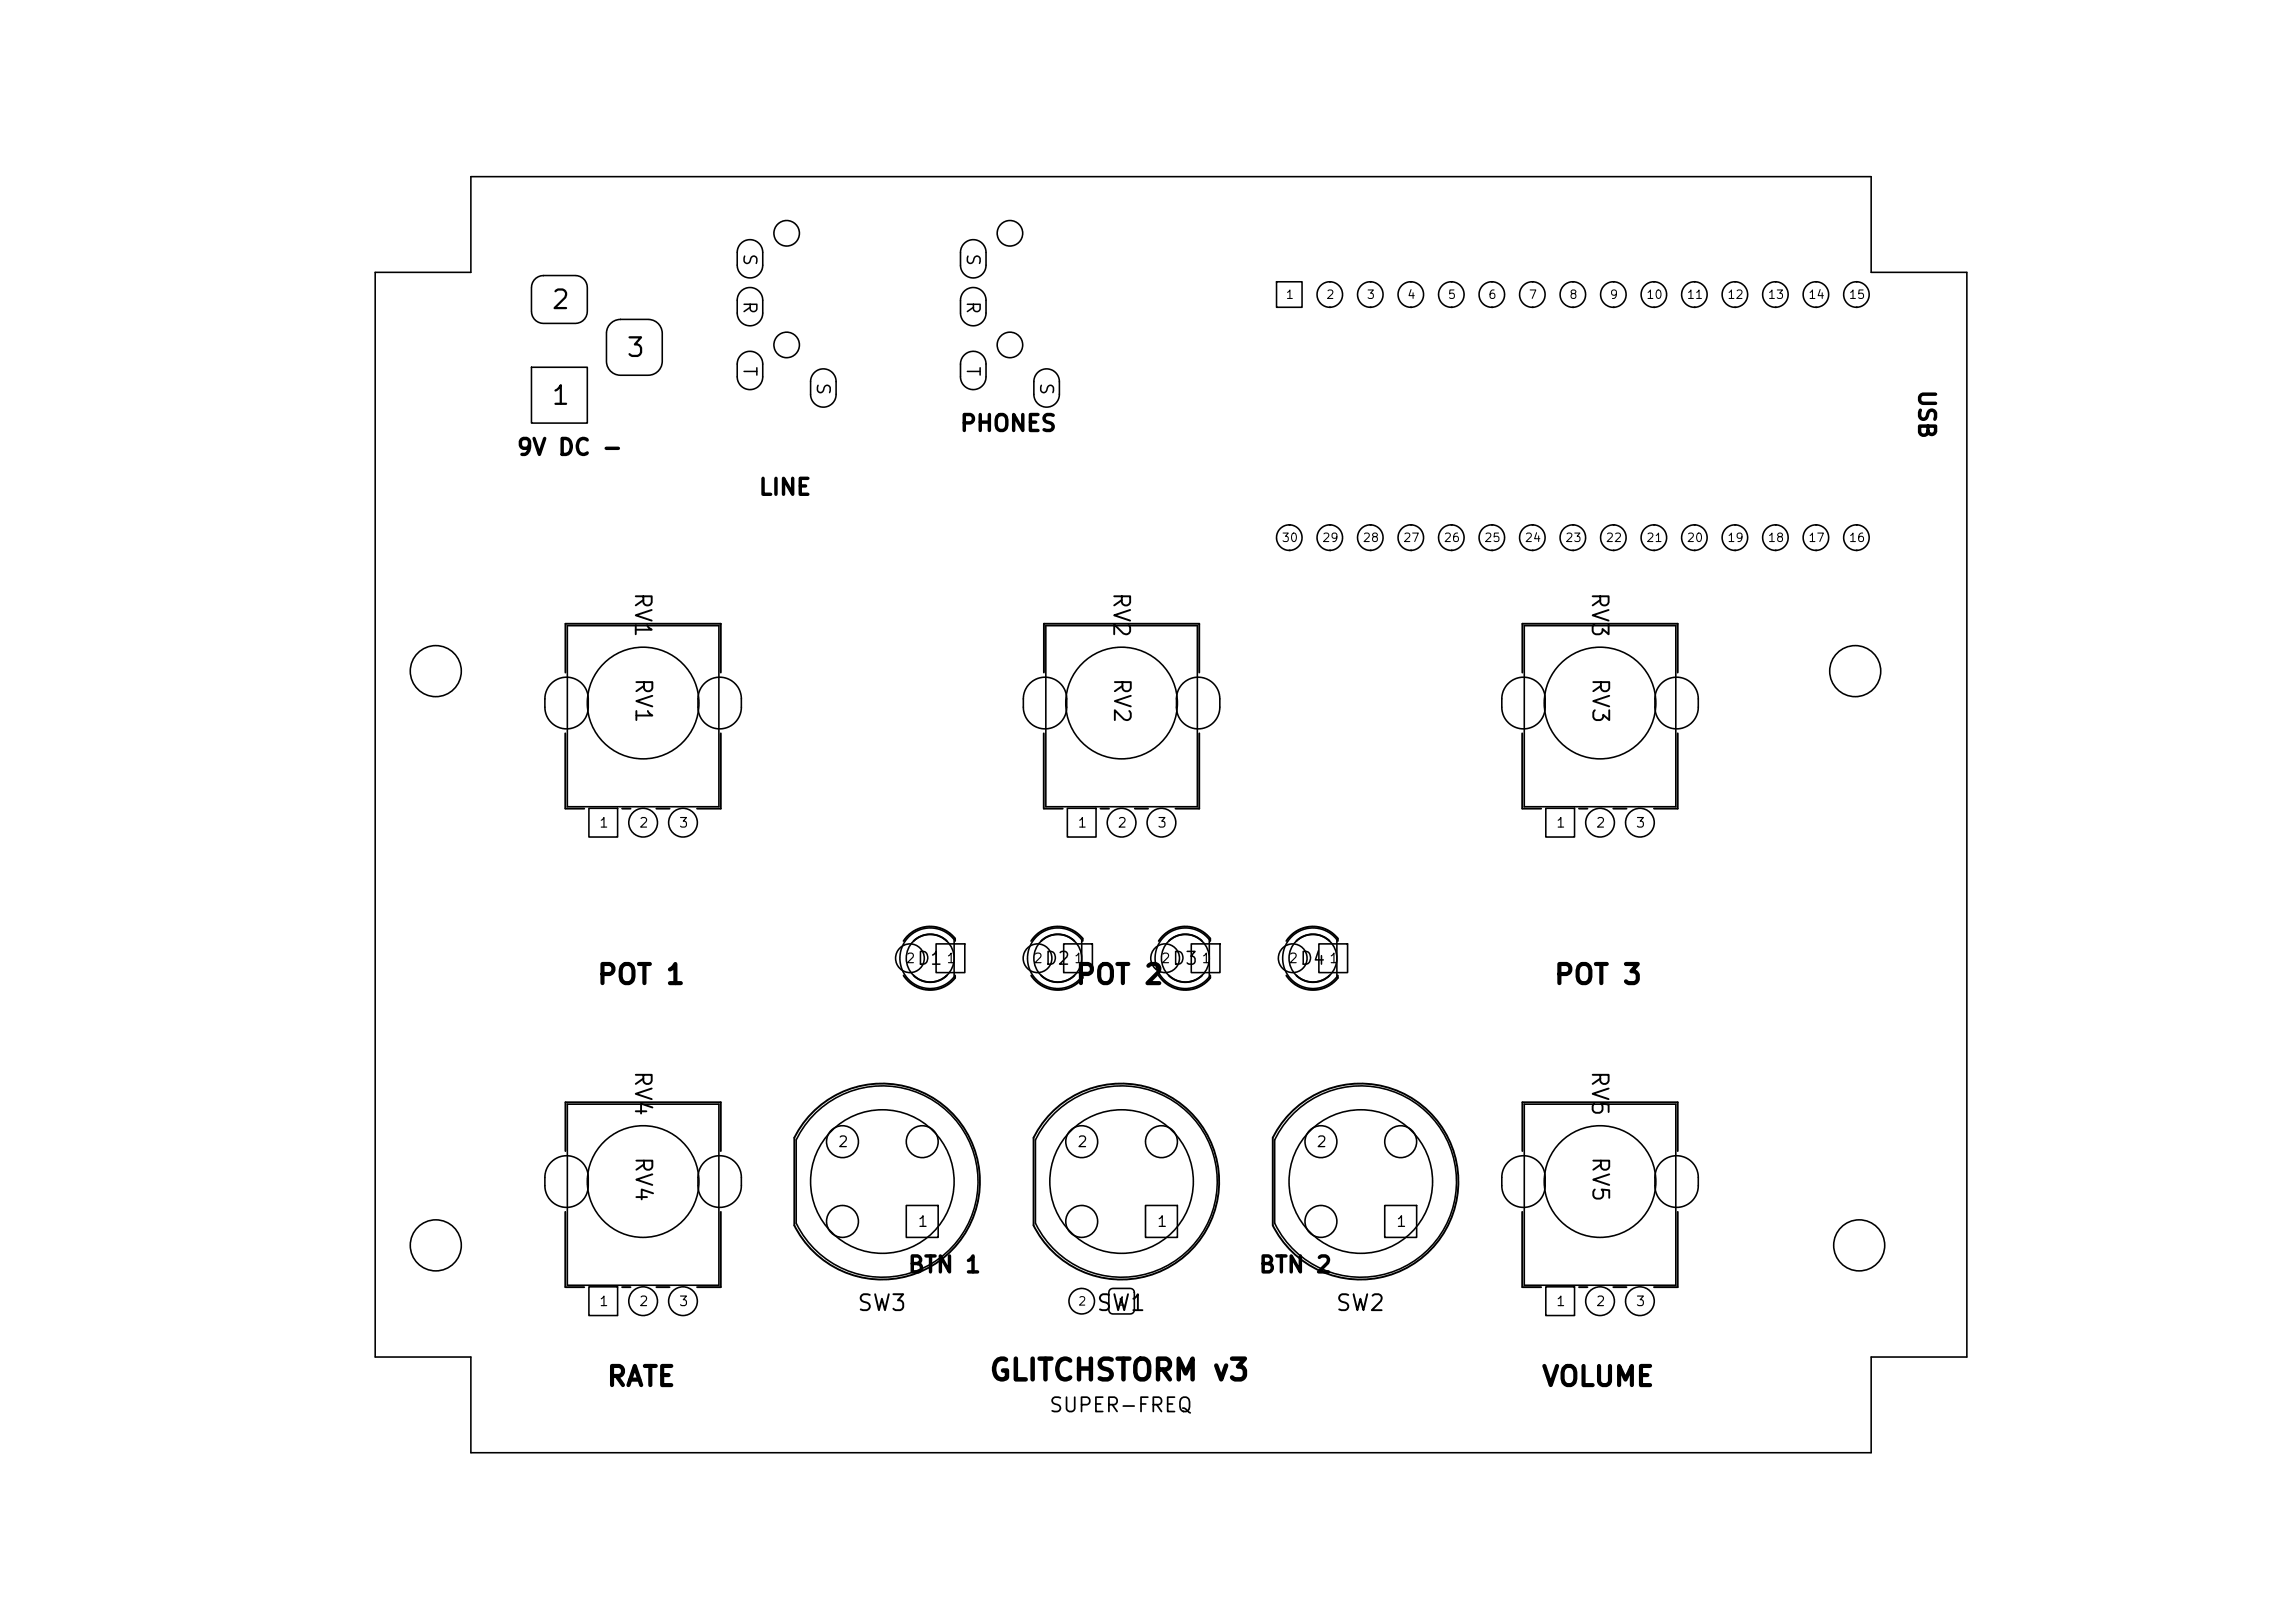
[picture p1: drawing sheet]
<svg xmlns="http://www.w3.org/2000/svg" width="297mm" height="210mm" viewBox="0 0 297 210" stroke-linecap="round" stroke-linejoin="round" font-family="sans-serif">
<defs><g id="words">
<text font-size="2.7" x="127.9" y="179.3">GLITCHSTORM v3</text>
<g font-size="2.5">
<text x="77.1" y="128">POT 1</text>
<text x="139" y="128">POT 2</text>
<text x="201" y="128">POT 3</text>
<text x="78.4" y="180">RATE</text>
<text x="199.4" y="180">VOLUME</text>
</g>
<g font-size="2.4">
<text x="71.2" y="40.6">2</text>
<text x="80.9" y="46.8">3</text>
<text x="71.2" y="53">1</text>
</g>
<g font-size="2.1">
<text x="247.8" y="50.3" transform="rotate(90 247.8 50.3)">USB</text>
<text x="66.7" y="59.4">9V DC -</text>
<text x="124.1" y="56.3">PHONES</text>
<text x="98" y="64.6">LINE</text>
<text x="81.6" y="76.5" transform="rotate(90 81.6 76.5)">RV1</text>
<text x="143.6" y="76.5" transform="rotate(90 143.6 76.5)">RV2</text>
<text x="205.5" y="76.5" transform="rotate(90 205.5 76.5)">RV3</text>
<text x="81.7" y="87.6" transform="rotate(90 81.7 87.6)">RV1</text>
<text x="143.7" y="87.6" transform="rotate(90 143.7 87.6)">RV2</text>
<text x="205.6" y="87.6" transform="rotate(90 205.6 87.6)">RV3</text>
<text x="81.6" y="138.4" transform="rotate(90 81.6 138.4)">RV4</text>
<text x="205.5" y="138.4" transform="rotate(90 205.5 138.4)">RV5</text>
<text x="81.7" y="149.5" transform="rotate(90 81.7 149.5)">RV4</text>
<text x="205.6" y="149.5" transform="rotate(90 205.6 149.5)">RV5</text>
<text x="117.4" y="165.2">BTN 1</text>
<text x="162.8" y="165.2">BTN 2</text>
<text x="110.8" y="170.2">SW3</text>
<text x="141.7" y="170.2">SW1</text>
<text x="172.7" y="170.2">SW2</text>
</g>
<text font-size="1.9" x="135.6" y="183.2">SUPER-FREQ</text>
<g font-size="1.7">
<text x="95.8" y="32.7" transform="rotate(90 95.8 32.7)">S</text>
<text x="124.7" y="32.7" transform="rotate(90 124.7 32.7)">S</text>
<text x="95.8" y="38.8" transform="rotate(90 95.8 38.8)">R</text>
<text x="124.7" y="38.8" transform="rotate(90 124.7 38.8)">R</text>
<text x="95.8" y="47.3" transform="rotate(90 95.8 47.3)">T</text>
<text x="124.7" y="47.3" transform="rotate(90 124.7 47.3)">T</text>
<text x="105.3" y="49.4" transform="rotate(90 105.3 49.4)">S</text>
<text x="134.2" y="49.4" transform="rotate(90 134.2 49.4)">S</text>
<text x="118.6" y="125.3">D1</text>
<text x="135.1" y="125.3">D2</text>
<text x="151.6" y="125.3">D3</text>
<text x="168.1" y="125.3">D4</text>
</g>
<g font-size="1.4">
<text x="108.3" y="148.8">2</text>
<text x="139.3" y="148.8">2</text>
<text x="170.3" y="148.8">2</text>
<text x="118.7" y="159.1">1</text>
<text x="149.6" y="159.1">1</text>
<text x="180.6" y="159.1">1</text>
</g>
<g font-size="1.2">
<text x="77.4" y="107.4">1</text>
<text x="82.6" y="107.4">2</text>
<text x="87.8" y="107.4">3</text>
<text x="139.4" y="107.4">1</text>
<text x="144.5" y="107.4">2</text>
<text x="149.7" y="107.4">3</text>
<text x="201.3" y="107.4">1</text>
<text x="206.4" y="107.4">2</text>
<text x="211.6" y="107.4">3</text>
<text x="117.1" y="124.9">2</text>
<text x="122.4" y="124.9">1</text>
<text x="133.6" y="124.9">2</text>
<text x="138.9" y="124.9">1</text>
<text x="150.2" y="124.9">2</text>
<text x="155.4" y="124.9">1</text>
<text x="166.7" y="124.9">2</text>
<text x="171.9" y="124.9">1</text>
<text x="77.4" y="169.3">1</text>
<text x="82.6" y="169.3">2</text>
<text x="87.8" y="169.3">3</text>
<text x="201.3" y="169.3">1</text>
<text x="206.4" y="169.3">2</text>
<text x="211.6" y="169.3">3</text>
</g>
<g font-size="1.1">
<text x="166.3" y="39">1</text>
<text x="171.5" y="39">2</text>
<text x="176.8" y="39">3</text>
<text x="182" y="39">4</text>
<text x="187.3" y="39">5</text>
<text x="192.5" y="39">6</text>
<text x="197.8" y="39">7</text>
<text x="203" y="39">8</text>
<text x="208.2" y="39">9</text>
<text x="213" y="39">10</text>
<text x="218.2" y="39">11</text>
<text x="223.4" y="39">12</text>
<text x="228.7" y="39">13</text>
<text x="233.9" y="39">14</text>
<text x="239.2" y="39">15</text>
<text x="165.8" y="70.4">30</text>
<text x="171" y="70.4">29</text>
<text x="176.3" y="70.4">28</text>
<text x="181.5" y="70.4">27</text>
<text x="186.7" y="70.4">26</text>
<text x="192" y="70.4">25</text>
<text x="197.2" y="70.4">24</text>
<text x="202.5" y="70.4">23</text>
<text x="207.7" y="70.4">22</text>
<text x="213" y="70.4">21</text>
<text x="218.2" y="70.4">20</text>
<text x="223.4" y="70.4">19</text>
<text x="228.7" y="70.4">18</text>
<text x="233.9" y="70.4">17</text>
<text x="239.2" y="70.4">16</text>
<text x="139.4" y="169.2">2</text>
<text x="144.6" y="169.2">1</text>
</g>
</g></defs>
<g fill="none" stroke="#000" stroke-width=".21">
<path d="M60.9 22.9h181.3v12.3h12.3v140.4h-12.3v12.4h-181.3v-12.4h-12.3v-140.4h12.3zM69.4 36l.3-.2 .6-.1h4.2a1.55 1.55 0 0 1 1.5 1.5v3.1a1.55 1.55 0 0 1-1.5 1.5h-4.2a1.55 1.55 0 0 1-1.5-1.5v-3.1a1.55 1.55 0 0 1 .6-1.2zM95.9 37.7a1.65 1.65 0 0 1 1.8-.4 1.65 1.65 0 0 1 1 1.6v1.6a1.65 1.65 0 0 1-1.6 1.7 1.65 1.65 0 0 1-1.7-1.7v-1.6a1.65 1.65 0 0 1 .5-1.2zM95.9 31.5a1.65 1.65 0 0 1 1.8-.4 1.65 1.65 0 0 1 1 1.6v1.6a1.65 1.65 0 0 1-1.6 1.7 1.65 1.65 0 0 1-1.7-1.7v-1.6a1.65 1.65 0 0 1 .5-1.2zM124.8 37.7a1.65 1.65 0 0 1 1.8-.4 1.65 1.65 0 0 1 1 1.6v1.6a1.65 1.65 0 0 1-1.6 1.7 1.65 1.65 0 0 1-1.7-1.7v-1.6a1.65 1.65 0 0 1 .5-1.2zM124.8 31.5a1.65 1.65 0 0 1 1.8-.4 1.65 1.65 0 0 1 1 1.6v1.6a1.65 1.65 0 0 1-1.6 1.7 1.65 1.65 0 0 1-1.7-1.7v-1.6a1.65 1.65 0 0 1 .5-1.2zM165.2 36.5h3.3v3.3h-3.3zM172.1 36.5h.1M172.1 39.8h.1M172.1 36.5a1.65 1.65 0 0 1 1.6 1.6 1.65 1.65 0 0 1-1.6 1.7M172.1 36.5a1.65 1.65 0 0 0-1.7 1.6 1.65 1.65 0 0 0 1.7 1.7M177.3 36.5a1.65 1.65 0 0 1 1.7 1.6 1.65 1.65 0 0 1-1.7 1.7"/>
<path d="M177.3 36.5a1.65 1.65 0 0 0-1.6 1.6 1.65 1.65 0 0 0 1.6 1.7M177.3 36.5h.1M177.3 39.8h.1M182.6 36.5h.1M182.6 39.8h.1M182.6 36.5a1.65 1.65 0 0 1 1.6 1.6 1.65 1.65 0 0 1-1.6 1.7M182.6 36.5a1.65 1.65 0 0 0-1.7 1.6 1.65 1.65 0 0 0 1.7 1.7M187.8 36.5a1.65 1.65 0 0 1 1.7 1.6 1.65 1.65 0 0 1-1.7 1.7M187.8 36.5a1.65 1.65 0 0 0-1.6 1.6 1.65 1.65 0 0 0 1.6 1.7M187.8 36.5h.1M187.8 39.8h.1M193.1 36.5h.1"/>
<path d="M193.1 36.5a1.65 1.65 0 0 1 1.6 1.6 1.65 1.65 0 0 1-1.6 1.7M193.1 39.8h.1M193.1 36.5a1.65 1.65 0 0 0-1.7 1.6 1.65 1.65 0 0 0 1.7 1.7M198.3 36.5h.1M198.3 39.8h.1M198.3 36.5a1.65 1.65 0 0 1 1.7 1.6 1.65 1.65 0 0 1-1.7 1.7M198.3 36.5a1.65 1.65 0 0 0-1.6 1.6 1.65 1.65 0 0 0 1.6 1.7M203.5 36.5a1.65 1.65 0 0 1 1.7 1.6 1.65 1.65 0 0 1-1.7 1.7M203.5 36.5a1.65 1.65 0 0 0-1.6 1.6 1.65 1.65 0 0 0 1.6 1.7M203.5 36.5h.1M203.5 39.8h.1M208.8 36.5h.1"/>
<path d="M208.8 39.8h.1M208.8 36.5a1.65 1.65 0 0 1 1.6 1.6 1.65 1.65 0 0 1-1.6 1.7M208.8 36.5a1.65 1.65 0 0 0-1.7 1.6 1.65 1.65 0 0 0 1.7 1.7M214 36.5a1.65 1.65 0 0 1 1.7 1.6 1.65 1.65 0 0 1-1.7 1.7M214 36.5a1.65 1.65 0 0 0-1.6 1.6 1.65 1.65 0 0 0 1.6 1.7M214 36.5h.1M214 39.8h.1M219.3 36.5h.1M219.3 39.8h.1M219.3 36.5a1.65 1.65 0 0 1 1.6 1.6 1.65 1.65 0 0 1-1.6 1.7M219.3 36.5a1.65 1.65 0 0 0-1.7 1.6 1.65 1.65 0 0 0 1.7 1.7M224.5 36.5a1.65 1.65 0 0 1 1.7 1.6 1.65 1.65 0 0 1-1.7 1.7"/>
<path d="M224.5 36.5a1.65 1.65 0 0 0-1.6 1.6 1.65 1.65 0 0 0 1.6 1.7M224.5 36.5h.1M224.5 39.8h.1M229.8 36.5h.1M229.8 39.8h.1M229.8 36.5a1.65 1.65 0 0 1 1.6 1.6 1.65 1.65 0 0 1-1.6 1.7M229.8 36.5a1.65 1.65 0 0 0-1.7 1.6 1.65 1.65 0 0 0 1.7 1.7M235 36.5a1.65 1.65 0 0 1 1.7 1.6 1.65 1.65 0 0 1-1.7 1.7M235 36.5a1.65 1.65 0 0 0-1.6 1.6 1.65 1.65 0 0 0 1.6 1.7M235 36.5h.1M235 39.8h.1M240.2 36.5h.1"/>
<path d="M240.2 39.8h.1M240.2 36.5a1.65 1.65 0 0 1 1.7 1.6 1.65 1.65 0 0 1-1.7 1.7M240.2 36.5a1.65 1.65 0 0 0-1.6 1.6 1.65 1.65 0 0 0 1.6 1.7M68.8 47.5h7.2v7.2h-7.2zM79 41.9a1.8 1.8 0 0 1 1.3-.6h3.6a1.81 1.81 0 0 1 1.8 1.8v3.6a1.81 1.81 0 0 1-1.8 1.9h-3.6a1.81 1.81 0 0 1-1.8-1.9v-3.6a1.8 1.8 0 0 1 .5-1.2zM95.9 45.9a1.65 1.65 0 0 1 1.8-.3 1.65 1.65 0 0 1 1 1.5v1.7a1.65 1.65 0 0 1-1.6 1.6 1.65 1.65 0 0 1-1.7-1.6v-1.7a1.65 1.65 0 0 1 .5-1.2zM105.4 48.2a1.65 1.65 0 0 1 1.8-.3 1.65 1.65 0 0 1 1 1.5v1.6a1.65 1.65 0 0 1-1.6 1.7 1.65 1.65 0 0 1-1.7-1.7v-1.6a1.65 1.65 0 0 1 .5-1.2zM124.8 45.9a1.65 1.65 0 0 1 1.8-.3 1.65 1.65 0 0 1 1 1.5v1.7a1.65 1.65 0 0 1-1.6 1.6 1.65 1.65 0 0 1-1.7-1.6v-1.7a1.65 1.65 0 0 1 .5-1.2zM134.3 48.2a1.65 1.65 0 0 1 1.8-.3 1.65 1.65 0 0 1 1 1.5v1.6a1.65 1.65 0 0 1-1.7 1.7 1.65 1.65 0 0 1-1.6-1.7v-1.6a1.65 1.65 0 0 1 .5-1.2zM166.8 67.9a1.65 1.65 0 0 1 1.7 1.7 1.65 1.65 0 0 1-1.7 1.6M166.8 67.9a1.65 1.65 0 0 0-1.6 1.7 1.65 1.65 0 0 0 1.6 1.6M166.8 67.9h.1"/>
<path d="M166.8 71.2h.1M172.1 67.9h.1M172.1 71.2h.1M172.1 67.9a1.65 1.65 0 0 1 1.6 1.7 1.65 1.65 0 0 1-1.6 1.6M172.1 67.9a1.65 1.65 0 0 0-1.7 1.7 1.65 1.65 0 0 0 1.7 1.6M177.3 67.9a1.65 1.65 0 0 1 1.7 1.7 1.65 1.65 0 0 1-1.7 1.6M177.3 67.9a1.65 1.65 0 0 0-1.6 1.7 1.65 1.65 0 0 0 1.6 1.6M177.3 67.9h.1M177.3 71.2h.1M182.6 67.9h.1M182.6 71.2h.1M182.6 67.9a1.65 1.65 0 0 1 1.6 1.7 1.65 1.65 0 0 1-1.6 1.6"/>
<path d="M182.6 67.9a1.65 1.65 0 0 0-1.7 1.7 1.65 1.65 0 0 0 1.7 1.6M187.8 67.9a1.65 1.65 0 0 1 1.7 1.7 1.65 1.65 0 0 1-1.7 1.6M187.8 67.9a1.65 1.65 0 0 0-1.6 1.7 1.65 1.65 0 0 0 1.6 1.6M187.8 67.9h.1M187.8 71.2h.1M193.1 67.9h.1M193.1 67.9a1.65 1.65 0 0 1 1.6 1.7 1.65 1.65 0 0 1-1.6 1.6M193.1 71.2h.1M193.1 67.9a1.65 1.65 0 0 0-1.7 1.7 1.65 1.65 0 0 0 1.7 1.6M198.3 67.9h.1M198.3 71.2h.1M198.3 67.9a1.65 1.65 0 0 1 1.7 1.7 1.65 1.65 0 0 1-1.7 1.6"/>
<path d="M198.3 67.9a1.65 1.65 0 0 0-1.6 1.7 1.65 1.65 0 0 0 1.6 1.6M203.5 67.9a1.65 1.65 0 0 1 1.7 1.7 1.65 1.65 0 0 1-1.7 1.6M203.5 67.9a1.65 1.65 0 0 0-1.6 1.7 1.65 1.65 0 0 0 1.6 1.6M203.5 67.9h.1M203.5 71.2h.1M208.8 67.9h.1M208.8 71.2h.1M208.8 67.9a1.65 1.65 0 0 1 1.6 1.7 1.65 1.65 0 0 1-1.6 1.6M208.8 67.9a1.65 1.65 0 0 0-1.7 1.7 1.65 1.65 0 0 0 1.7 1.6M214 67.9a1.65 1.65 0 0 1 1.7 1.7 1.65 1.65 0 0 1-1.7 1.6M214 67.9a1.65 1.65 0 0 0-1.6 1.7 1.65 1.65 0 0 0 1.6 1.6M214 67.9h.1"/>
<path d="M214 71.2h.1M219.3 67.9h.1M219.3 71.2h.1M219.3 67.9a1.65 1.65 0 0 1 1.6 1.7 1.65 1.65 0 0 1-1.6 1.6M219.3 67.9a1.65 1.65 0 0 0-1.7 1.7 1.65 1.65 0 0 0 1.7 1.6M224.5 67.9a1.65 1.65 0 0 1 1.7 1.7 1.65 1.65 0 0 1-1.7 1.6M224.5 67.9a1.65 1.65 0 0 0-1.6 1.7 1.65 1.65 0 0 0 1.6 1.6M224.5 67.9h.1M224.5 71.2h.1M229.8 67.9h.1M229.8 71.2h.1M229.8 67.9a1.65 1.65 0 0 1 1.6 1.7 1.65 1.65 0 0 1-1.6 1.6"/>
<path d="M229.8 67.9a1.65 1.65 0 0 0-1.7 1.7 1.65 1.65 0 0 0 1.7 1.6M235 67.9a1.65 1.65 0 0 1 1.7 1.7 1.65 1.65 0 0 1-1.7 1.6M235 67.9a1.65 1.65 0 0 0-1.6 1.7 1.65 1.65 0 0 0 1.6 1.6M235 67.9h.1M235 71.2h.1M240.2 67.9h.1M240.2 71.2h.1M240.2 67.9a1.65 1.65 0 0 1 1.7 1.7 1.65 1.65 0 0 1-1.7 1.6M240.2 67.9a1.65 1.65 0 0 0-1.6 1.7 1.65 1.65 0 0 0 1.6 1.6M71.3 88.4a2.81 2.81 0 0 1 3.1-.6 2.81 2.81 0 0 1 1.7 2.6v1.1a2.81 2.81 0 0 1-2.8 2.8 2.81 2.81 0 0 1-2.8-2.8v-1.1a2.81 2.81 0 0 1 .8-2zM73.4 81h19.6v23.4h-19.6zM91.2 88.4a2.81 2.81 0 0 1 3-.6 2.81 2.81 0 0 1 1.7 2.6v1.1a2.81 2.81 0 0 1-2.8 2.8 2.81 2.81 0 0 1-2.8-2.8v-1.1a2.81 2.81 0 0 1 .9-2z"/>
<path d="M133.3 88.4a2.81 2.81 0 0 1 3-.6 2.81 2.81 0 0 1 1.7 2.6v1.1a2.81 2.81 0 0 1-2.8 2.8 2.81 2.81 0 0 1-2.8-2.8v-1.1a2.81 2.81 0 0 1 .9-2zM135.3 81h19.7v23.4h-19.7zM153.1 88.4a2.81 2.81 0 0 1 3-.6 2.81 2.81 0 0 1 1.8 2.6v1.1a2.81 2.81 0 0 1-2.8 2.8 2.81 2.81 0 0 1-2.9-2.8v-1.1a2.81 2.81 0 0 1 .9-2zM195.2 88.4a2.81 2.81 0 0 1 3-.6 2.81 2.81 0 0 1 1.8 2.6v1.1a2.81 2.81 0 0 1-2.8 2.8 2.81 2.81 0 0 1-2.8-2.8v-1.1a2.81 2.81 0 0 1 .8-2zM197.3 81h19.6v23.4h-19.6zM215 88.4a2.81 2.81 0 0 1 3-.6 2.81 2.81 0 0 1 1.8 2.6v1.1a2.81 2.81 0 0 1-2.8 2.8 2.81 2.81 0 0 1-2.8-2.8v-1.1a2.81 2.81 0 0 1 .8-2zM76.2 104.6h3.7v3.7h-3.7zM138.1 104.6h3.7v3.7h-3.7zM200 104.6h3.8v3.7h-3.8zM117.5 121.3a3.9 3.9 0 0 1 6 .3v4.8a3.9 3.9 0 0 1-5.7 .6 3.9 3.9 0 0 1-.3-5.7zM121.1 122.1h3.8v3.7h-3.8zM134 121.3a3.9 3.9 0 0 1 6 .3v4.8a3.9 3.9 0 0 1-5.6 .6 3.9 3.9 0 0 1-.4-5.7z"/>
<path d="M137.7 122.1h3.7v3.7h-3.7zM150.5 121.3a3.9 3.9 0 0 1 6 .3v4.8a3.9 3.9 0 0 1-5.6 .6 3.9 3.9 0 0 1-.4-5.7zM154.2 122.1h3.7v3.7h-3.7zM167 121.3a3.9 3.9 0 0 1 6 .3v4.8a3.9 3.9 0 0 1-5.6 .6 3.9 3.9 0 0 1-.4-5.7zM170.7 122.1h3.7v3.7h-3.7zM71.3 150.4a2.81 2.81 0 0 1 3.1-.6 2.81 2.81 0 0 1 1.7 2.6v1a2.81 2.81 0 0 1-2.8 2.8 2.81 2.81 0 0 1-2.8-2.8v-1a2.81 2.81 0 0 1 .8-2zM73.4 142.9h19.6v23.4h-19.6zM91.2 150.4a2.81 2.81 0 0 1 3-.6 2.81 2.81 0 0 1 1.7 2.6v1a2.81 2.81 0 0 1-2.8 2.8 2.81 2.81 0 0 1-2.8-2.8v-1a2.81 2.81 0 0 1 .9-2zM105.6 144a12.4 12.4 0 0 1 18.3 1.3 12.4 12.4 0 0 1-3.2 18.1 12.4 12.4 0 0 1-17.7-5.1v-10.8a12.4 12.4 0 0 1 2.6-3.5zM117.3 156h4.1v4.1h-4.1zM136.5 144a12.4 12.4 0 0 1 18.4 1.3 12.4 12.4 0 0 1-3.2 18.1 12.4 12.4 0 0 1-17.7-5.1v-10.8a12.4 12.4 0 0 1 2.5-3.5zM148.2 156h4.2v4.1h-4.2z"/>
<path d="M167.5 144a12.4 12.4 0 0 1 18.4 1.3 12.4 12.4 0 0 1-3.2 18.1 12.4 12.4 0 0 1-17.7-5.1v-10.8a12.4 12.4 0 0 1 2.5-3.5zM179.2 156h4.1v4.1h-4.1zM195.2 150.4a2.81 2.81 0 0 1 3-.6 2.81 2.81 0 0 1 1.8 2.6v1a2.81 2.81 0 0 1-2.8 2.8 2.81 2.81 0 0 1-2.8-2.8v-1a2.81 2.81 0 0 1 .8-2zM197.3 142.9h19.6v23.4h-19.6zM215 150.4a2.81 2.81 0 0 1 3-.6 2.81 2.81 0 0 1 1.8 2.6v1a2.81 2.81 0 0 1-2.8 2.8 2.81 2.81 0 0 1-2.8-2.8v-1a2.81 2.81 0 0 1 .8-2zM76.2 166.5h3.7v3.7h-3.7zM143.6 166.9l.4-.2h2.3a.52 .52 0 0 1 .5 .5v2.3a.52 .52 0 0 1-.5 .5h-2.3a.52 .52 0 0 1-.5-.5v-2.3zM200 166.5h3.8v3.7h-3.8z"/>
<circle cx="101.8" cy="30.2" r="1.65"/>
<circle cx="130.7" cy="30.2" r="1.65"/>
<circle cx="101.8" cy="44.6" r="1.65"/>
<circle cx="130.7" cy="44.6" r="1.65"/>
<circle cx="56.4" cy="86.8" r="3.3"/>
<circle cx="83.2" cy="91" r="7.2"/>
<circle cx="145.1" cy="91" r="7.2"/>
<circle cx="207.1" cy="91" r="7.2"/>
<circle cx="240.1" cy="86.8" r="3.3"/>
<circle cx="83.2" cy="106.4" r="1.86"/>
<circle cx="88.4" cy="106.4" r="1.86"/>
<circle cx="145.1" cy="106.4" r="1.86"/>
<circle cx="150.3" cy="106.4" r="1.86"/>
<circle cx="207.1" cy="106.4" r="1.86"/>
<circle cx="212.2" cy="106.4" r="1.86"/>
<circle cx="117.8" cy="124" r="1.86"/>
<circle cx="120.4" cy="124" r="3.1"/>
<circle cx="134.3" cy="124" r="1.86"/>
<circle cx="136.9" cy="124" r="3.1"/>
<circle cx="150.8" cy="124" r="1.86"/>
<circle cx="153.4" cy="124" r="3.1"/>
<circle cx="167.3" cy="124" r="1.86"/>
<circle cx="169.9" cy="124" r="3.1"/>
<circle cx="83.2" cy="152.9" r="7.2"/>
<circle cx="109" cy="147.7" r="2.06"/>
<circle cx="109" cy="158" r="2.06"/>
<circle cx="114.2" cy="152.9" r="9.3"/>
<circle cx="119.3" cy="147.7" r="2.06"/>
<circle cx="140" cy="147.7" r="2.06"/>
<circle cx="140" cy="158" r="2.06"/>
<circle cx="145.1" cy="152.9" r="9.3"/>
<circle cx="150.3" cy="147.7" r="2.06"/>
<circle cx="170.9" cy="147.7" r="2.06"/>
<circle cx="170.9" cy="158" r="2.06"/>
<circle cx="176.1" cy="152.9" r="9.3"/>
<circle cx="181.3" cy="147.7" r="2.06"/>
<circle cx="207.1" cy="152.9" r="7.2"/>
<circle cx="56.4" cy="161.1" r="3.3"/>
<circle cx="83.2" cy="168.4" r="1.86"/>
<circle cx="88.4" cy="168.4" r="1.86"/>
<circle cx="140" cy="168.4" r="1.65"/>
<circle cx="207.1" cy="168.4" r="1.86"/>
<circle cx="212.2" cy="168.4" r="1.86"/>
<circle cx="240.6" cy="161.1" r="3.3"/>
</g>
<g fill="none" stroke="#000" stroke-width=".25">
<path d="M73.2 94.9v9.7M73.2 87v-6.3h20.1v6.3M93.3 94.9v9.7h-3.1M135.1 94.9v9.7M135.1 87v-6.3h20.1v6.3M155.2 94.9v9.7h-3.1M197 94.9v9.7h2.4M197 87v-6.3h20.1v6.3M217.1 94.9v9.7h-3.1M73.2 104.6h2.4M80.5 104.6h1.1M84.9 104.6h1.8"/>
<path d="M135.1 104.6h2.4M142.4 104.6h1.1M146.9 104.6h1.7M204.3 104.6h1.1M208.8 104.6h1.7M116.9 121.8a4.1 4.1 0 0 1 6.7-.4v.4M116.9 126.2a4.1 4.1 0 0 0 6.7 .3v-.3M118.2 121.8a3.1 3.1 0 0 1 4.3 0M118.2 126.2a3.1 3.1 0 0 0 4.3 0M133.4 121.8a4.1 4.1 0 0 1 6.7-.4v.4M133.4 126.2a4.1 4.1 0 0 0 6.7 .3v-.3M134.7 121.8a3.1 3.1 0 0 1 4.3 0"/>
<path d="M134.7 126.2a3.1 3.1 0 0 0 4.3 0M150 121.8a4.1 4.1 0 0 1 6.6-.4v.4M150 126.2a4.1 4.1 0 0 0 6.6 .3v-.3M151.3 121.8a3.1 3.1 0 0 1 4.3 0M151.3 126.2a3.1 3.1 0 0 0 4.3 0M166.5 121.8a4.1 4.1 0 0 1 6.6-.4v.4M166.5 126.2a4.1 4.1 0 0 0 6.6 .3v-.3M167.8 121.8a3.1 3.1 0 0 1 4.3 0M167.8 126.2a3.1 3.1 0 0 0 4.3 0M73.2 156.8v9.8M73.2 148.9v-6.3h20.1v6.3M93.3 156.8v9.8h-3.1"/>
<path d="M105.4 143.7a12.7 12.7 0 0 1 18.8 1.4 12.7 12.7 0 0 1-3.3 18.5 12.7 12.7 0 0 1-18.1-5v-11.4a12.7 12.7 0 0 1 2.6-3.5zM136.4 143.7a12.7 12.7 0 0 1 18.7 1.4 12.7 12.7 0 0 1-3.2 18.5 12.7 12.7 0 0 1-18.1-5v-11.4a12.7 12.7 0 0 1 2.6-3.5zM167.3 143.7a12.7 12.7 0 0 1 18.8 1.4 12.7 12.7 0 0 1-3.3 18.5 12.7 12.7 0 0 1-18.1-5v-11.4a12.7 12.7 0 0 1 2.6-3.5zM197 156.8v9.8h2.4M197 148.9v-6.3h20.1v6.3M217.1 156.8v9.8h-3.1M73.2 166.6h2.4M80.5 166.6h1.1M84.9 166.6h1.8M204.3 166.6h1.1M208.8 166.6h1.7"/>
</g>
<use href="#words"/>
</svg>
